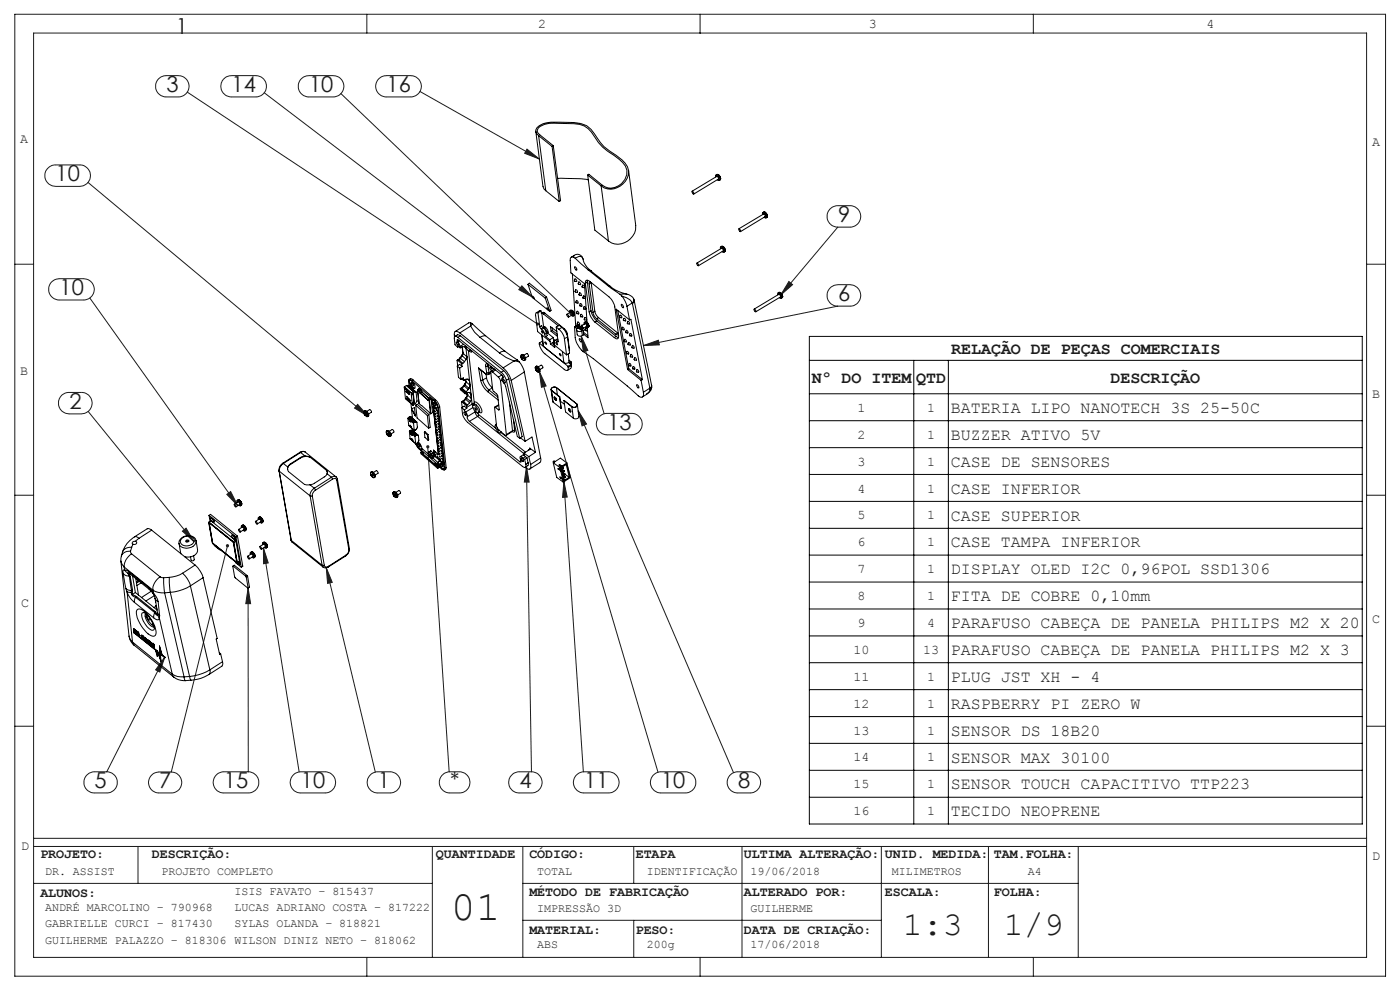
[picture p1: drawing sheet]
<svg xmlns="http://www.w3.org/2000/svg" width="297mm" height="210mm" viewBox="0 0 297 210" stroke-linecap="round" stroke-linejoin="round" font-family="sans-serif">
<defs><g id="words">
<text font-size="8.8" fill="#191924" x="95.6" y="195.1">01</text>
<g font-size="7.1" fill="#191924">
<text x="191.6" y="198.4">1:3</text>
<text x="212.9" y="198.4">1/9</text>
</g>
<g font-size="4.7" fill="#191924">
<text x="37.3" y="7.1">1</text>
<text x="35.3" y="19.5">3</text>
<text x="49.1" y="19.5">14</text>
<text x="65.6" y="19.5">10</text>
<text x="82" y="19.5">16</text>
<text x="11.8" y="38.5">10</text>
<text x="177.8" y="47.1">9</text>
<text x="12.6" y="62.6">10</text>
<text x="177.8" y="63.9">6</text>
<text x="14.7" y="86.7">2</text>
<text x="128.8" y="91.2">13</text>
<text x="20.1" y="167.2">5</text>
<text x="33.8" y="167.2">7</text>
<text x="47.5" y="167.2">15</text>
<text x="63.8" y="167.2">10</text>
<text x="80.2" y="167.2">1</text>
<text x="95.5" y="167.2">*</text>
<text x="110.2" y="167.2">4</text>
<text x="123.9" y="167.2">11</text>
<text x="140.3" y="167.2">10</text>
<text x="156.6" y="167.2">8</text>
</g>
<g font-size="3.5" fill="#191924">
<text x="201.8" y="75.1">RELAÇÃO DE PEÇAS COMERCIAIS</text>
<text x="172.2" y="81.2">Nº DO ITEM</text>
<text x="194.4" y="81.2">QTD</text>
<text x="235.6" y="81.2">DESCRIÇÃO</text>
<text x="201.7" y="87.6">BATERIA LIPO NANOTECH 3S 25-50C</text>
<text x="201.7" y="93.3">BUZZER ATIVO 5V</text>
<text x="201.7" y="99">CASE DE SENSORES</text>
<text x="201.7" y="104.7">CASE INFERIOR</text>
<text x="201.7" y="110.4">CASE SUPERIOR</text>
<text x="201.7" y="116.1">CASE TAMPA INFERIOR</text>
<text x="201.7" y="121.8">DISPLAY OLED I2C 0,96POL SSD1306</text>
<text x="201.7" y="127.5">FITA DE COBRE 0,10mm</text>
<text x="201.7" y="133.2">PARAFUSO CABEÇA DE PANELA PHILIPS M2 X 20</text>
<text x="201.7" y="138.9">PARAFUSO CABEÇA DE PANELA PHILIPS M2 X 3</text>
<text x="201.7" y="144.6">PLUG JST XH - 4</text>
<text x="201.7" y="150.4">RASPBERRY PI ZERO W</text>
<text x="201.7" y="156.1">SENSOR DS 18B20</text>
<text x="201.7" y="161.8">SENSOR MAX 30100</text>
<text x="201.7" y="167.5">SENSOR TOUCH CAPACITIVO TTP223</text>
<text x="201.7" y="173.2">TECIDO NEOPRENE</text>
</g>
<g font-size="2.8" fill="#191924">
<text x="114.2" y="5.9">2</text>
<text x="184.3" y="5.9">3</text>
<text x="255.9" y="5.9">4</text>
<text x="4.3" y="30.4">A</text>
<text x="291.1" y="30.9">A</text>
<text x="4.3" y="79.6">B</text>
<text x="181.9" y="87.4">1</text>
<text x="196.7" y="87.4">1</text>
<text x="291.1" y="84.3">B</text>
<text x="181.9" y="93.1">2</text>
<text x="196.7" y="93.1">1</text>
<text x="181.9" y="98.8">3</text>
<text x="196.7" y="98.8">1</text>
<text x="181.9" y="104.5">4</text>
<text x="196.7" y="104.5">1</text>
<text x="181.9" y="110.2">5</text>
<text x="196.7" y="110.2">1</text>
<text x="181.9" y="115.9">6</text>
<text x="196.7" y="115.9">1</text>
<text x="181.9" y="121.6">7</text>
<text x="196.7" y="121.6">1</text>
<text x="4.5" y="128.8">C</text>
<text x="181.9" y="127.3">8</text>
<text x="196.7" y="127.3">1</text>
<text x="181.9" y="133">9</text>
<text x="196.7" y="133">4</text>
<text x="291.1" y="132.1">C</text>
<text x="181.1" y="138.7">10</text>
<text x="195.8" y="138.7">13</text>
<text x="181.1" y="144.4">11</text>
<text x="196.7" y="144.4">1</text>
<text x="181.1" y="150.1">12</text>
<text x="181.1" y="155.8">13</text>
<text x="196.7" y="150.1">1</text>
<text x="196.7" y="155.8">1</text>
<text x="181.1" y="161.5">14</text>
<text x="196.7" y="161.5">1</text>
<text x="181.1" y="167.2">15</text>
<text x="196.7" y="167.2">1</text>
<text x="181.1" y="172.9">16</text>
<text x="196.7" y="172.9">1</text>
<text x="4.5" y="180.2">D</text>
<text x="8.6" y="181.9">PROJETO:</text>
<text x="32.2" y="181.9">DESCRIÇÃO:</text>
<text x="92.5" y="181.9">QUANTIDADE</text>
<text x="112.3" y="181.9">CÓDIGO:</text>
<text x="134.9" y="181.9">ETAPA</text>
<text x="157.8" y="181.9">ULTIMA ALTERAÇÃO:</text>
<text x="187.7" y="181.9">UNID. MEDIDA:</text>
<text x="210.8" y="181.9">TAM.FOLHA:</text>
<text x="291.1" y="182.4">D</text>
<text x="8.6" y="190.4">ALUNOS:</text>
<text x="112.3" y="190">MÉTODO DE FABRICAÇÃO</text>
<text x="157.8" y="190">ALTERADO POR:</text>
<text x="187.7" y="190">ESCALA:</text>
<text x="210.8" y="190">FOLHA:</text>
<text x="112.3" y="198">MATERIAL:</text>
<text x="134.9" y="198">PESO:</text>
<text x="157.8" y="198">DATA DE CRIAÇÃO:</text>
</g>
<g font-size="2.5" fill="#191924">
<text x="9.6" y="185.7">DR. ASSIST</text>
<text x="34.2" y="185.7">PROJETO COMPLETO</text>
<text x="114" y="185.7">TOTAL</text>
<text x="137.2" y="185.7">IDENTIFICAÇÃO</text>
<text x="159.2" y="185.7">19/06/2018</text>
<text x="189.2" y="185.7">MILIMETROS</text>
<text x="218" y="185.7">A4</text>
<text x="49.8" y="189.8">ISIS FAVATO – 815437</text>
<text x="9.6" y="193.3">ANDRÉ MARCOLINO – 790968</text>
<text x="9.6" y="196.7">GABRIELLE CURCI – 817430</text>
<text x="49.8" y="193.3">LUCAS ADRIANO COSTA – 817222</text>
<text x="49.8" y="196.7">SYLAS OLANDA – 818821</text>
<text x="114" y="193.5">IMPRESSÃO 3D</text>
<text x="159.2" y="193.5">GUILHERME</text>
<text x="9.6" y="200.2">GUILHERME PALAZZO – 818306 WILSON DINIZ NETO – 818062</text>
<text x="114" y="201">ABS</text>
<text x="137.2" y="201">200g</text>
<text x="159.2" y="201">17/06/2018</text>
</g>
</g></defs>
<g fill="none" stroke="#191924" stroke-width=".21">
<path d="M3.1 3h290.8v204.1h-290.8zM7.1 7h282.8v196.1h-282.8zM33.7 16.7l1.1-.6 3.1-.1a2.26 2.26 0 0 1 2.2 2.3 2.26 2.26 0 0 1-2.2 2.3h-2.7a2.25 2.25 0 0 1-2.1-1.5 2.25 2.25 0 0 1 .6-2.4zM39.7 19.5l74.4 49.2M47.4 16.8a2.23 2.23 0 0 1 1.7-.8h5.2a2.26 2.26 0 0 1 2.2 2.3 2.26 2.26 0 0 1-2.2 2.3h-5.2a2.27 2.27 0 0 1-2-1.4 2.27 2.27 0 0 1 .3-2.4zM56.1 19.7l56.9 43.3M63.8 16.8a2.23 2.23 0 0 1 1.7-.8h5.2a2.26 2.26 0 0 1 2.3 2.3 2.26 2.26 0 0 1-2.3 2.3h-5.2a2.25 2.25 0 0 1-2-1.4 2.25 2.25 0 0 1 .3-2.4zM72.3 19.9l48.8 46.7M77.8 3v4M80.3 16.8a2.23 2.23 0 0 1 1.7-.8h5.1a2.26 2.26 0 0 1 2.3 2.3 2.26 2.26 0 0 1-2.3 2.3h-5.1a2.25 2.25 0 0 1-2.1-1.4 2.25 2.25 0 0 1 .4-2.4zM89.1 19.4l25.3 14.3M148.5 3v4"/>
<path d="M219.2 3v4M10.1 35.8l.1-.2a1.95 1.95 0 0 1 1.6-.6h5.1a2.28 2.28 0 0 1 2.3 2.3 2.28 2.28 0 0 1-2.3 2.2h-5.1a2.28 2.28 0 0 1-2.1-1.3 2.28 2.28 0 0 1 .4-2.4zM18.7 38.7l59.4 49.6M111.8 31.6l2.6 2.1-3.1-1.2zM3.1 56h4M11 59.8l.5-.4 1.1-.3h5.1a2.26 2.26 0 0 1 2.3 2.3 2.26 2.26 0 0 1-2.3 2.2h-5.1a2.25 2.25 0 0 1-2.1-1.4 2.25 2.25 0 0 1 .5-2.4zM167.4 59.7l.7 .7-2.5 2.2zM176 44.4l.5-.4 .8-.3 3-.1a2.28 2.28 0 0 1 2.3 2.3 2.28 2.28 0 0 1-2.3 2.3h-2.6a2.28 2.28 0 0 1-2-1.4 2.28 2.28 0 0 1 .3-2.4zM177.7 48.2l-12.1 14.4M289.9 56h4M19 63.2l31.4 44.1M110.7 60.6l2.3 2.4-2.9-1.6z"/>
<path d="M114.4 78.9l1.5 3-1 .3zM114.4 78.9l25.2 84.9M123.3 71.3l1.4 3-.9 .3zM123.3 71.3l4.9 16.5M136.5 73.3l3.2-1.1 .2 1zM176.3 60.9l.6-.3 .8-.2h2.6a2.28 2.28 0 0 1 2.3 2.3 2.28 2.28 0 0 1-2.3 2.2h-2.6a2.27 2.27 0 0 1-2.1-1.5 2.27 2.27 0 0 1 .7-2.5zM177.7 64.9l-41.2 8.4M13.1 83.8a2.24 2.24 0 0 1 1.6-.6h2.6a2.28 2.28 0 0 1 2.2 2.3 2.28 2.28 0 0 1-2.2 2.3h-2.6a2.3 2.3 0 0 1-2.1-1.4 2.3 2.3 0 0 1 .5-2.6zM18.7 87.3l22.5 27.6M75.9 85.8l2.2 2.5-2.9-1.7zM90.7 94.8l4.6 68.9M111.7 98.9l.6 3.4h-1.1z"/>
<path d="M111.7 98.9l1 64.8M122.7 87.1l1.7 2.8-.9 .4zM122.7 87.1l32.9 76.8M127.2 88.3a2.08 2.08 0 0 1 1.6-.6h5.2a2.28 2.28 0 0 1 2.2 2.3 2.28 2.28 0 0 1-2.2 2.2h-5.2a2.28 2.28 0 0 1-2.1-1.4 2.28 2.28 0 0 1 .5-2.5zM3.1 105h4M38.7 112.7l.8-.7 1.7 2.9zM48.1 104.9l.8-.6 1.5 3zM48.3 115.8l-12 48M55.9 116.2l1 3.2-1 .2zM55.9 116.2l7.6 47.6M119.6 102.2l.7 3.2-1 .1zM119.6 102.2l4.2 61.5"/>
<path d="M289.9 105h4M35 139.4l-1.1 3.1-.9-.4zM35 139.4l-12.4 24.3M52.6 124.7l.6 3.3h-1.1zM52.6 124.7l.1 39M69.2 120.4l1.3 3.1-1 .2zM69.2 120.4l10.4 43.4M3.1 154h4M289.9 154h4M7.1 179.6h282.8M7.1 177.8h282.8M18.3 164.5l.7-.5 .6-.2 3-.1a2.24 2.24 0 0 1 2.3 2.3 2.24 2.24 0 0 1-2.3 2.2h-2.6a2.23 2.23 0 0 1-2-1.3 2.23 2.23 0 0 1 .3-2.4z"/>
<path d="M29.3 179.6v7.8M32.1 164.5a2.23 2.23 0 0 1 1.6-.7h2.6a2.22 2.22 0 0 1 2.3 2.2 2.22 2.22 0 0 1-2.3 2.2h-2.6a2.2 2.2 0 0 1-2-1.3 2.2 2.2 0 0 1 .4-2.4zM45.8 164.5l.4-.4 1.1-.4h5.4a2.24 2.24 0 0 1 2.2 2.3 2.24 2.24 0 0 1-2.2 2.2h-5.2a2.23 2.23 0 0 1-2.1-1.3 2.23 2.23 0 0 1 .4-2.4zM62.1 164.5l.5-.4 1-.4h5.3a2.24 2.24 0 0 1 2.3 2.3 2.24 2.24 0 0 1-2.3 2.2h-5.1a2.23 2.23 0 0 1-2-1.3 2.23 2.23 0 0 1 .3-2.4zM78.5 164.5l.4-.4 .8-.3 3-.1a2.24 2.24 0 0 1 2.3 2.3 2.24 2.24 0 0 1-2.3 2.2h-2.5a2.23 2.23 0 0 1-2.1-1.3 2.23 2.23 0 0 1 .4-2.4zM91.7 179.6v23.5M93.7 164.5l.7-.5 .6-.2 2.4-.1a2.24 2.24 0 0 1 2.3 2.3 2.24 2.24 0 0 1-2.3 2.2h-1.9a2.26 2.26 0 0 1-2.1-1.3 2.26 2.26 0 0 1 .3-2.4zM108.5 164.5a2.07 2.07 0 0 1 1.7-.8h2.5a2.24 2.24 0 0 1 2.3 2.3 2.24 2.24 0 0 1-2.3 2.2h-2.5a2.23 2.23 0 0 1-2.1-1.3 2.23 2.23 0 0 1 .4-2.4zM110.9 179.6v23.5M122.2 164.5l.7-.5 .8-.3h5.4a2.24 2.24 0 0 1 2.2 2.3 2.24 2.24 0 0 1-2.2 2.2h-5.2a2.23 2.23 0 0 1-2-1.3 2.23 2.23 0 0 1 .3-2.4zM134.4 179.6v7.8M138.5 164.5l.7-.5 .8-.3h5.4a2.24 2.24 0 0 1 2.2 2.3 2.24 2.24 0 0 1-2.2 2.2h-5.2a2.23 2.23 0 0 1-2-1.3 2.23 2.23 0 0 1 .3-2.4z"/>
<path d="M154.8 164.5a2.23 2.23 0 0 1 1.7-.8h2.6a2.24 2.24 0 0 1 2.3 2.3 2.24 2.24 0 0 1-2.3 2.2h-2.6a2.26 2.26 0 0 1-2-1.3 2.26 2.26 0 0 1 .3-2.4zM157.4 179.6v23.5M187 179.6v23.5M209.7 179.6v23.5M228.7 179.6v23.5M7.1 187.4h84.6M110.9 187.4h117.8M110.9 195.2h76.1M134.4 195.2v7.9M77.8 203.1v4M148.5 203.1v4M219.2 203.1v4"/>
</g>
<g fill="none" stroke="#000" stroke-width=".21">
<path d="M171.7 71.4h117.3v103.4h-117.3zM171.7 76.4h117.3M193.9 76.4v98.4M201.2 76.4v98.4M171.7 89.2h117.3M171.7 95h117.3M171.7 83.5h117.3M171.7 100.6h117.3M171.7 106.4h117.3M171.7 112.1h117.3M171.7 117.7h117.3M171.7 123.5h117.3"/>
<path d="M171.7 129.2h117.3M171.7 134.9h117.3M171.7 140.6h117.3M171.7 146.3h117.3M171.7 152h117.3M171.7 157.7h117.3M171.7 163.4h117.3M171.7 169.1h117.3"/>
</g>
<path d="M111.8 31.6l2.6 2.1-3.1-1.2zM110.7 60.6l2.3 2.4-2.9-1.6zM123.3 71.3l1.4 3-.9 .3zM167.4 59.7l.7 .7-2.5 2.2zM113.8 68.5l-.1 .2a.33 .33 0 0 0 .2 .4 .33 .33 0 0 0 .4-.2l-.2-.2 .2 .2a.33 .33 0 0 0 0-.4 .33 .33 0 0 0-.5 0zM136.5 73.3l3.2-1.1 .2 1zM122.7 87.1l1.7 2.8-.9 .4zM119.6 102.2l.7 3.2-1 .1zM111.7 98.9l.6 3.4h-1.1zM90.5 94.5a.34 .34 0 0 0 .1 .6 .34 .34 0 0 0 .5-.2 .34 .34 0 0 0-.4-.5v.4v-.4zM69.2 120.4l1.3 3.1-1 .2zM52.6 124.7l.6 3.3h-1.1zM48.1 115.5a.34 .34 0 0 0-.1 .5 .34 .34 0 0 0 .6-.1 .34 .34 0 0 0-.3-.5v.4v-.4zM35 139.4l-1.1 3.1-.9-.4zM38.7 112.7l.8-.7 1.7 2.9zM120.9 66.3l-.1 .1a.34 .34 0 0 0 .2 .4 .34 .34 0 0 0 .4 0l-.3-.2 .3 .1a.33 .33 0 0 0-.1-.5 .33 .33 0 0 0-.4 .1zM75.9 85.8l2.2 2.5-2.9-1.7zM114.4 78.9l1.5 3-1 .3zM48.1 104.9l.8-.6 1.5 3zM55.9 116.2l1 3.2-1 .2z" fill="#191924"/>
<g fill="none" stroke="#000" stroke-width=".21">
<path d="M113.7 27.9l1.5 11.7 .6 .9M114.3 28.8a1.16 1.16 0 0 1-.7-1.1 1.16 1.16 0 0 1 .8-1 6.6 6.6 0 0 1 4.1-.8 13.5 13.5 0 0 1 6 .8 14.3 14.3 0 0 1 2.9 3.6l.7 .8 1.3 1a9.2 9.2 0 0 1 3.7 3.2 3.7 3.7 0 0 1-3.5 4.8l-1.4-.2-.7-.5M114.3 28.8l2.8 2.3M114.3 28.8l1.5 11.7M117.1 31.1l1.5 11.6M117.4 30.9l-2.9-2.3a.97 .97 0 0 1-.5-.9 .97 .97 0 0 1 .6-.9 6.1 6.1 0 0 1 3.9-.6 14.3 14.3 0 0 1 5.5 .5 8.7 8.7 0 0 1 3 3.6 19.9 19.9 0 0 0 4.3 3.5 3.2 3.2 0 0 1 1.3 4.3 3.3 3.3 0 0 1-4.8 1.2l-2.9-2.3-.2 .1M117.4 30.9l-.3 .2M117.4 30.9l1.5 11.7-.3 .1M118.3 37.8h1.7a18.2 18.2 0 0 1 4.8 .4M124.7 37.1l2.8 2.3M124.7 37.1l1.5 11.7 2.9 2.3M127.5 39.4l1.6 11.7"/>
<path d="M133.3 36.2l1.6 11.6a3.7 3.7 0 0 1-5.8 3.3M151.9 37.1l.2-.1a.98 .98 0 0 1 .7 1.2l-.2 .1M151.9 37.5v-.4a.93 .93 0 0 1 .7 1.2l-.4-.2M152.2 37h.2M152.4 37l.3 .4 .2 .5M152.4 37l.5 .9M152.9 37.9l-.1 .2M115.8 40.5l2.8 2.2M121.4 58.1l.7 11.1M121.7 54.6a.53 .53 0 0 0-.6 .1 .53 .53 0 0 0-.1 .6l.1 2.6 2.9 2.3 .5 8.2M121.7 54.6l.3 .2M121.8 54.2a1.17 1.17 0 0 1 1.8 .6"/>
<path d="M121.8 54.2l-.1 .4M121.8 54.2l-.6 .4M121.8 59.5l.3-.3a.36 .36 0 0 1 .2 .5h-.4M121.8 59.5l.2 .2zM121.9 56.6a.53 .53 0 0 1 .4 .7l-.4-.4zM122 54.8l2.8 2.4M122 54.8l.8-.4h.5l.4 .6M123.7 55a3.9 3.9 0 0 0 1.7 2.5M124.6 59.4v.5M124.6 59.9l.8 6.1M124.6 59.9l-.4 .2M124.8 57.2l4.1 3.3"/>
<path d="M124.8 57.2l.6 .3M125.2 59.8l-.2 .1v.3M125.4 57.5l4 3.2M146.8 40.6h.1a.39 .39 0 0 1 .2 .6zM146.8 40.6l5.2-3.2 .4 .2v.4l-5.2 3.2M147.8 55.8l5.3-3.1 .3 .3v.2l-5.2 3.2M147.8 55.8l.3 .2v.4l-.2-.2zM152.9 52.8v-.4a1 1 0 0 1 .7 1.1l-.4-.2M152.9 52.4l.2-.2a.98 .98 0 0 1 .7 1.2l-.2 .1M153.2 52.2l.2 .1M153.4 52.3l.3 .3 .2 .6M153.4 52.3l.5 .9"/>
<path d="M153.9 53.2l-.1 .1M156.7 48.5h.1a.39 .39 0 0 1 .2 .6zM156.7 48.5l5.3-3.1 .3 .2v.4l-5.2 3.1M161.8 45.5l-.1-.3a.75 .75 0 0 1 .8 1l-.4-.1M161.8 45.1l.2-.1a.94 .94 0 0 1 .7 1.1l-.2 .1M162.1 45h.2M162.3 45l.4 .4 .1 .5M162.3 45l.5 .9M162.8 45.9v.1M96.8 72.5l.2 .1a.37 .37 0 0 1 .3 .2 .37 .37 0 0 1-.1 .4l-.4-.3zM97 77.6l.5-.3 .5 .4M97 77.6l.5 .5"/>
<path d="M97 77.6l.3 2.4 .5 .5M97.1 71.6l-.4-.3-.3 .2 .1 1.6 .5 .5M97.1 72.5l-.1-.4 9.4 7.4M97.1 72.5l.4 .6a.25 .25 0 0 1 .1 .3 .25 .25 0 0 1-.3 .1l-.3 .1M97.1 71.6l9.2 7.4M97.2 76.5l-.2-.1 .1 1.2M97.2 76.5l.8 .7M97.2 76.3h.2M97.2 76.3l-.2 .1M97.2 73.5l-.2 .1M97.4 73.6l.2 .2M97.4 76.3l.8 .8"/>
<path d="M97.4 76.3l-.2 .2M97.4 72.3l-.3 .2M97.5 78.1l.3 2.4M97.5 70.6l-.5-.3a.47 .47 0 0 0-.6 .1 .47 .47 0 0 0 0 .6v.4M97.5 70.6l9.3 7.4M97.6 73.5v.3M97.6 75.9l-.4 .4M97.6 75.9l.1 .1M97.6 71.2l-.6-.2-.5 .4M97.6 71.2l9.3 7.4M97.6 71.2l-.5 .4M97.7 76l-.3 .3"/>
<path d="M97.7 76l.8 .7M98 75.3l.1 .2M98 75.3l-.4 .6M98 77.2v.5M98 77.7l-.5 .4M98.1 75.5l.8 .7M98.1 75.5l-.4 .5M98.2 74.8l-.2 .5M98.2 74.8v.2M98.2 74.8l-.2-1.2 .2 1.4M98.2 77.1l-.2 .1M98.2 75l-.1 .5"/>
<path d="M98.2 75l.9 .7M98.3 73.1l-.8 .4M98.5 76.7l-.3 .4M98.6 73.6l-.5-.1-.5 .3M98.6 73.6l.2 .2M98.8 73.4v.4M98.8 73.4l.5 .9a.18 .18 0 0 0 .2 .2 .18 .18 0 0 0 .2-.2M98.8 73.8l.3 1.9M98.9 76.2l-.4 .5M99.1 75.7l-.2 .5M99.1 75.7l1.1 10M99.4 74.4l1.2 11"/>
<path d="M99.5 74.4l.5 .3 .1-.2M99.7 74.1v.2M99.7 74.2v.1M99.8 69.2l.9 1.3 1.1 1.1M99.8 69.2l-2.3 1.4M99.9 68.5l-.1 .7M99.9 68.5h-.5l-2.8 1.8M99.9 68.5l.4 .2M99.9 74.3l-.3 .1M100.2 74.5l-.2 .1M100.3 68.7l-.5 .5M100.3 68.7l2.7 2.5"/>
<path d="M101.5 78.1l1.5 1.2M101.5 78.1l1.4 1.1M101.5 78.1l.5 2.5M101.8 71.6l4.1 3.3M102.1 78.6l.3 2M102.9 79.2l.1 .1M103 79.3l.6 .1M103 71.2l-1.2 .4M103 71.2l4.1 3.3M103 77.6l.1-.4h.4l.4 1 .4 .5M103 77.6h.5M103 77.6l.3 1.5"/>
<path d="M103.1 79.4l.1 .7M103.3 79.1v.2l-.4-.1M103.3 79.1h.5M103.5 77.3l.1 .1M103.5 77.6l.3 1.5M103.6 77.3l-.1 .3M103.6 77.6h-.1M103.8 79.1l-.2 .3M104.1 77.8l.3 .2v.3zM104.1 79.1l-.5 .3M104.1 78.8l-.3 .3M104.3 78.7h.1"/>
<path d="M104.5 78.9l-.3-.1-.1 .2 .4 3.8 1.1 1.1 .3 3.1-.2-.1M104.5 78.9l1.2 1.1M104.8 78.2v.2M104.9 78.3l-.7 .5M105.1 78.5l-.6 .4M105.9 74.9l1.5 .9 1.6 .8M106.3 79l.6 .5 .5 1.2M106.4 79.5l.3 .4v.3M106.4 79.5l-.7 .5M106.8 78a6.2 6.2 0 0 1 1.6 2.7M106.9 78.6l.6 .8 .4 1M106.9 78.6l-.6 .4"/>
<path d="M107.1 74.5l-.7 .1-.5 .3M107.1 74.5l2.6 1.9M109 76.6l1.1 .2M109 76.6l-2.2 1.4M109.7 76.4l-.7 .2M109.7 76.4l.4 .4M110.1 76.8l.7 1 .4 1.1M110.5 75.4a.94 .94 0 0 1 .7 1h-.3l-.3-.5zM110.6 75.3l.2-.1a.95 .95 0 0 1 .7 1.1l-.2 .1a.9 .9 0 0 0-.7-1.1zM110.6 75.9l.1 .2M110.6 75.9v-.1v.1M110.6 75.9v-.2l.1 .3"/>
<path d="M110.6 75.9h.1h-.1M110.7 76.1v.1M110.7 76l.2 .1h-.1M110.7 76v.1M110.8 76.1l-.1 .1M110.8 75.3v.1M110.8 76.1h.1M111.2 75.3l.5-.3 .4 .3v.2l-.6 .4M111.2 78.9l-2.8 1.8M111.2 78.9l3.5 18.2M112 60.3l.3-.2 3.7 2.9M112 60.3l3.7 2.9"/>
<path d="M112 60.3l.9 2.8 3.7 3M112.9 62.9l.3 .1 .1 .4zM113.6 77.9a.76 .76 0 0 1 .6 1h-.2a1 1 0 0 1-.4-1zM113.6 77.8a.76 .76 0 0 1 .6 1.1M113.6 78.3l.1 .1M113.6 77.8a.69 .69 0 0 1 .8 .1 .69 .69 0 0 1 .2 .7l-.3 .3M113.6 78.3h.1M113.7 78.4v.1M113.7 78.5l.1 .1M113.7 78.4h.2M113.8 78.3l-.1 .1M113.9 78.4l.1 .3-.2-.1"/>
<path d="M113.9 78.5l-.1 .1M113.9 78.4l-.2 .1M113.9 78.4h-.2M114.1 66.3a.4 .4 0 0 0-.5 .1 .4 .4 0 0 0 0 .5l.5 3.4 2.6 2.1M114.1 66.3l.4 3M114.2 77.8l.6-.3 .3 .2 .1 .3-.7 .4M114.4 72.8a3.5 3.5 0 0 0 1.2 2.3l4.1 3.2a.47 .47 0 0 0 .6 .3 .47 .47 0 0 0 .2-.6M114.4 72.8l6.1 4.9M114.5 69.3l.3 .5M114.5 69.3l.4-.2 .3 .4M114.8 66l-.4-.1-.6 .4M114.8 66l-.7 .3"/>
<path d="M114.8 66l.1 .4M114.8 69.8a1.48 1.48 0 0 1 .7 1.1M114.9 70.2l.2 .2 .1 .3zM114.9 71l.4 2.5M114.9 66.4l.4 .2M114.9 66.4l.4 2.9M115 71.1l.3 2.4M115.1 72.5l-.7 .3M115.1 66.3l-.3 .2M115.2 66.3l.4 .1M115.2 69.5l.5 .5 .2 .7M115.2 69.5l-.4 .3"/>
<path d="M115.3 66.6l3.1 2.5M115.3 69.3a1.07 1.07 0 0 1 .9 1.4M115.3 73.5l4.3 3.4M115.3 69.3l.1 .3M115.5 70.9l.3 .5M115.6 69.3l.1 .6 .6 .6M115.6 66.4l-.3 .2M115.6 66.4l4.1 3.3M115.6 72.6l.1-.1a.33 .33 0 0 1 .2 .6zM115.7 63.2l.9 2.9M115.8 71.4l.8 .7M115.9 70.4l.3 .3"/>
<path d="M115.9 70.7l.3 .4-.4 .3M115.9 70.7l-.4 .2M116 63l-.3 .2M116 63l.9 2.8-.3 .3M116 65.3l.3 .2 .1 .3zM116.2 70.7l1.2 .9M116.6 72.1l.1 .3M116.7 72.4h.1M116.7 72.4l.1 .5M116.8 72.9l.9 .8v-.5M116.9 70.3l-.1-1 1.3 1M116.9 70.3l1.4 1.1"/>
<path d="M117.1 69.5l.1 .6M117.2 70.1l-.3 .2M117.2 70.1l1 .8M117.4 71.6l.1 .9M117.4 71.6l-.8 .5M117.5 72.5h.1M117.5 72.5a.43 .43 0 0 0-.2 .5 .43 .43 0 0 0 .4 .3M117.5 72.5l-.7 .4M117.5 72.8l.1 .4 2.6 2.1M117.5 72.1v.7M118 72.6l.2 .2 .1 .4-.4-.4zM118 69.4l.4 3.2-.2-.1"/>
<path d="M118 69.4l.6 .4M118 69.4l.6-.4 .6 .5M118.2 72.5l-.5-.3-.2 .6M118.4 72h-.3l-.4 .2-.3-.2 .1 .5M118.4 72.3l-.2 .2M118.6 69.8a3.3 3.3 0 0 1 1.1 2.1M118.7 75a.3 .3 0 0 1 .3 .2 .3 .3 0 0 1 0 .3zM119.2 69.5a3.6 3.6 0 0 1 1.2 2M119.2 69.5l-.6 .3M119.3 74.6l.3 2.3M119.7 69.7l.5 .6 .2 .6M119.7 69.7l-.1 .1"/>
<path d="M119.7 71.9l.5 3.4M120.3 66.7l.8-.5 .3 .2v.3l-.8 .6M120.3 66.7a.39 .39 0 0 1 .2 .6zM120.4 70.9l.4 3.5M120.4 70.9l-.1 .1M120.4 71.5l-.7 .4M120.4 71.5l.4 3.4-.6 .4M120.5 77.7v.3M120.5 75.1l.1 1.7-.5 .3-.5-.2M120.7 76.4l.4 .4M120.9 66.3l-.1-.3a.79 .79 0 0 1 .8 1.1l-.4-.2M120.9 65.9a.58 .58 0 0 1 .6 0 .58 .58 0 0 1 .3 .6v.2"/>
<path d="M121.1 76.8l-.3 .2 .3 .3M121.1 77.3l-.6 .4M121.1 77.3l.1 .3M121.1 76.8l.1 .2M121.2 77.6l-.1 .5-.7 .5M121.2 77l-.1 .3M121.2 77.6l-.7 .4M121.2 77l-.3 .1M121.4 65.8l.4 .6 .1 .3zM121.8 66.7l-.2 .4M121.8 66.7h.1M121.9 69.3l.1 2.3a5 5 0 0 0 1.6 2.9 161.7 161.7 0 0 1 12 9.6 .64 .64 0 0 0 .8-.1 .64 .64 0 0 0 .1-.8"/>
<path d="M121.9 69.3l.5 .4M122 61.8l.1-.3a.36 .36 0 0 1 .3 .1 .36 .36 0 0 1 0 .4h-.3M122 61.8l.1 .1zM122.1 64.1l.2-.3a.35 .35 0 0 1 .3 .5l-.4-.1M122.1 64.1l.2 .1zM122.1 69.2l.5 .3M122.1 69.2l-.2 .1M122.2 69.1l.1 .2M122.2 69.1l.1 .1M122.3 69.9l.3 1.3 .4 .1 .5-.1M122.3 66.4l.2-.4a.39 .39 0 0 1 .2 .6l-.3-.1M122.3 66.4l.1 .1z"/>
<path d="M122.3 69.2v.1M122.4 68.9l.4 .1M122.4 68.7l.3-.4 .3 .5h-.4M122.4 68.7l.2 .1zM122.4 68.9l.2 .1M122.4 69.3l.2 .1M122.4 69.3l.2 .2M122.4 68.9l-.2 .2M122.6 69.5l-.3 .3a.66 .66 0 0 0 1.1 .4M122.6 69l.3 .1M122.6 69.1h.2M122.6 69.5l.1-.1 .2 .3"/>
<path d="M122.6 69v.1M122.6 69.4v.1M122.6 69.1l-.3 .2M122.6 69l-.3 .2M122.7 60.2l.2-.4 .3 .5h-.4M122.7 60.2l.1 .1zM122.7 69.2h.1M122.8 62.5l.2-.4 .2 .1 .1 .5-.4-.1M122.8 62.5l.1 .1zM122.8 69.3v.2M122.8 69.3h.2M122.8 69.2l.3 .1"/>
<path d="M122.8 69.6l.1 .1M122.8 69.2v.1M122.8 69.3l-.2 .2M122.8 69.2l-.2 .2M122.9 69.4h.1M122.9 69.3v.1M122.9 71.8a.49 .49 0 0 1 .4 .8l-.4-.5zM123 69.3l.4 .2M123 64.8l.2-.4a.39 .39 0 0 1 .2 .6l-.4-.1M123 64.8l.1 .1zM123 69.3l.1 .2M123 69.3l-.3 .2 .1 .1"/>
<path d="M123 69.6l.1 .3M123 69.3l-.1 .1M123.1 69.2l-.3-.1-.4 .2M123.1 69.6v.3M123.1 69.5l.3 .1M123.1 69.5l.2 .1M123.1 67.1l.2-.4a.36 .36 0 0 1 .2 .5h-.3M123.1 67l.1 .2zM123.1 69.5l-.3 .1M123.1 69.5h.1M123.1 69.5l-.2 .2M123.2 69.5l-.1 .4"/>
<path d="M123.2 69.6v.1M123.3 69.2v.1M123.3 69.2l.1-.1a.36 .36 0 0 1 .2 .6zM123.3 69.3h.1M123.3 69.6l-.1-.1 .2 .6M123.3 69.6l.1 .5M123.4 69.5h.1M123.4 69.6h-.1M123.4 70.2l.1 1M123.4 69.6v.5M123.4 69.8l.3 .2M123.5 60.8l.1-.3 .3 .1 .1 .4h-.4"/>
<path d="M123.5 60.8l.1 .2zM123.6 69h-.2l-.1 .1 .9-.4 .3 .4-.8 .6M123.6 63.1l.2-.3a.35 .35 0 0 1 .3 .5h-.4M123.6 63.1l.1 .2zM123.7 70l-.3 .2M123.7 70l.1 1-.3 .2M123.8 70.4l.9 .9M123.8 65.4l.1-.3a.35 .35 0 0 1 .3 .5h-.3M123.8 65.4l.1 .2zM123.9 67.7l.2-.4 .3 .4v.2h-.4M123.9 67.7l.1 .2zM123.9 68.8v-.3a.79 .79 0 0 1 .7 1l-.3-.2"/>
<path d="M124 68.4a.7 .7 0 0 1 .7 .1 .7 .7 0 0 1 .2 .8l-.3 .2M124.1 70l.1-.3a.35 .35 0 0 1 .3 .5l-.3-.1M124.1 70l.1 .1zM124.2 60.1a.51 .51 0 0 1 .2-.7 .51 .51 0 0 1 .7 .3l4.1 3.3a3.7 3.7 0 0 1 1.2 2.1l.8 6.1a.51 .51 0 0 1-.2 .7 .51 .51 0 0 1-.7-.3M124.2 60.1l.8 6.1M124.4 68.3l.4 .3 .2 .6zM124.6 69.5l.1 2.1-.9-.7M125 66.2a3.7 3.7 0 0 0 1.2 2.1M125 60.2l.4-.2 .8 6M125 60.2l.8 6.1M125.4 66a4.4 4.4 0 0 0 1.2 2.1M125.4 66l-.4 .2"/>
<path d="M125.8 66.3l.2 .7 .6 .6M126.2 66l.2 .7 .6 .7M126.2 66l-.4 .3M126.2 68.3l4.1 3.3M126.6 67.6l4 3.3M126.6 68.1l4.1 3.3M126.6 68.1l-.4 .2M127 67.4l4.1 3.3M127 67.4l-.4 .2M128.9 60.5l2.7 1.9M128.9 60.5l.6 .2M129.5 60.7l1.7 1.1 1.8 .6"/>
<path d="M130.6 70.9l.3 .1 .3-.1M130.7 71.4l.5 .2M130.7 71.4l-.4 .2M131.1 70.7h.1M131.1 65.9l2.3 12.3M131.1 70.7l-.5 .2M131.4 67.2l.2-.3a.35 .35 0 0 1 .3 .5h-.4M131.6 62.4h.1a2.42 2.42 0 0 1 2.7 1v.1M131.6 62.4l.3 .4M131.8 64.5h.1a.51 .51 0 0 1 .3 .8l-.4-.5zM131.9 69.8l.1-.4 .4 .2v.4l-.4-.1M131.9 69.8l.1 .1z"/>
<path d="M131.9 62.8l.7 1.1 .4 1.1M131.9 62.8a2.71 2.71 0 0 1 2.2 1.5M132.2 67.9l.2-.4a.35 .35 0 0 1 .3 .6l-.4-.1M132.2 67.9l.2 .1zM132.4 72.3l.2-.3a.36 .36 0 0 1 .2 .5h-.3M132.4 72.3l.1 .2zM132.7 70.4l.2-.3 .2 .1 .1 .4h-.4M132.9 74.9l.1-.3a.35 .35 0 0 1 .3 .5l-.3-.1M132.9 74.9l.1 .1zM133 65l.6 2.9M133.1 68.5l.2-.4a.39 .39 0 0 1 .2 .6h-.4M133.1 68.5l.1 .2z"/>
<path d="M133.1 78.4l2.9 2.3M133.2 73l.1-.4 .3 .1 .1 .5-.4-.1M133.2 73l.1 .1zM133.3 77.5l.2-.4h.2l.2 .5h-.4M133.4 77.4l.1 .2zM133.4 78.2l2.9 2.3M133.4 78.2l-.3 .2M133.5 71.1l.2-.3a.35 .35 0 0 1 .3 .5h-.4M133.5 71.1l.1 .2zM133.6 67.9l-2.9-2.3 2.4 12.8M133.6 67.9l.2-.2 2.5 12.8M133.7 75.6l.2-.4a.39 .39 0 0 1 .2 .6l-.3-.1"/>
<path d="M133.7 75.6l.1 .1zM134 73.7l.2-.4 .2 .1 .1 .5-.4-.1M134 73.7l.1 .1zM134.1 64.3l-1.1 .7M134.1 64.3l.1 .1M134.2 64.4l.3-.6 3.7 17.9M134.2 64.4l3.7 17.9M134.2 78.1l.1-.3a.35 .35 0 0 1 .3 .5h-.3M134.2 78.1l.1 .2zM134.4 63.5l.1 .3M134.4 63.5v.4l-.3 .4M134.5 76.2l.2-.4 .2 .3 .1 .3h-.4"/>
<path d="M134.5 76.2l.1 .2zM135 78.8l.2-.4a.39 .39 0 0 1 .2 .6l-.3-.1M135 78.8l.1 .1zM160 65.6l5.2-3.2 .3 .2 .1 .4-5.3 3.1M160 65.6h.1a.36 .36 0 0 1 .2 .5l-.3-.3zM165 62.5l.1-.4a1 1 0 0 1 .6 1.2l-.3-.2M165.1 62.2l.1-.2a.92 .92 0 0 1 .7 1.1l-.2 .2M165.3 62h.2M165.5 62l.4 .4 .2 .5M165.5 62l.6 .9M166.1 62.9l-.1 .2M59.2 99.8v.1"/>
<path d="M59.2 99.8l2.5 14.7M59.2 99.9l6.6 5.3M59.2 99.9l2.6 14.7M60 98.3l-.7 .7-.1 .8M60 98.3h.1M60.1 98.3a1.93 1.93 0 0 0-.9 1.6M60.1 98.3l.9 .8M61 99.1l.2 .9 3.4 2.8h1.2M61.6 98.5l-.4 .3-.2 .8M61.6 98.4l-.6 .7M61.6 98.4v.1M63.6 95.9l.2 .1"/>
<path d="M63.6 95.9l-3.6 2.4M63.7 97.2l-2.1 1.3M63.7 97.1l-2.1 1.3M63.7 97.1v.1M63.8 96l.9 .7M63.8 96l-3.7 2.3M64.7 96.7l1.2 .3M64.7 96.7l-1 .4M64.8 95.9l-.5-.2-.7 .2M64.8 95.9l-.4-.1-.6 .2M64.8 95.9l6.5 5.3M65.9 97a2.21 2.21 0 0 0-2.2 .2"/>
<path d="M65.9 97l3.4 2.8M69.3 99.8l.2 .4M69.3 99.8l.1 .7M77.2 87.4l.1 .6 .5 .4M77.2 87.4a.77 .77 0 0 1 .7 1h-.1M77.3 87.2l-.1 .3M77.3 87.2a.77 .77 0 0 1 .6 1.2h-.1M77.3 87.2l.2-.1a1.01 1.01 0 0 1 .7 1.1l-.2 .2M77.3 87.2a.97 .97 0 0 1 .7 1.2M77.3 87.8v-.1l.1 .1M77.3 87.8l.1 .1M77.3 87.8h.1"/>
<path d="M77.4 87.8v-.1l.1 .2M77.4 87.9v.2M77.4 87.8h.1M77.5 87.9l.1 .2h-.2M77.5 87.9h-.1M77.5 88l-.1 .1M77.8 87.3l.6-.4 .3 .2 .1 .3-.6 .4M78 88.4h.1M82 91.7a.91 .91 0 0 0 .5 .9M82 91.7v-.1a.78 .78 0 0 1 .7 1h-.2M82 91.5v.2M82 91.5a.75 .75 0 0 1 .7 1.1h-.2"/>
<path d="M82 91.5l.2-.2a.96 .96 0 0 1 .7 1.2l-.2 .1M82 91.5v-.1a1.01 1.01 0 0 1 .7 1.2M82.1 92.1l-.1-.2 .1 .2M82.1 92.1v.1M82.1 92v.1M82.1 92.1v-.2l.1 .2M82.1 92.2l.1 .1M82.2 92.1l.2 .2h-.2M82.2 92h.1M82.2 92l-.1 .1M82.2 92.1l-.1 .1M82.3 92.2l-.1 .1"/>
<path d="M82.6 91.5l.6-.4 .3 .3 .1 .2-.7 .5M82.7 92.6h.1M85.8 82.1l1.5 1.4M85.8 82.1l.2 2.4M85.8 82v.1M85.8 82l1.6 1.4M86 84.5v.1M86 84.6l1.6 1.3M86.1 82.7l.7 .6M86.1 82.7l.6 .6M86.1 83.1l.7 .6v-.4M86.1 83.1l.6 .4"/>
<path d="M86.1 82.6v.1M86.1 83.1h.1M86.2 81.8h.1M86.2 81.8l-.4 .2M86.2 81.8l1.6 1.4M86.3 84.2l.6 .6M86.3 81.8l1.5 1.3M86.3 81.8h.4M86.3 84.6l.6 .4M86.3 84.6l.7 .5-.1-.3M86.3 84.1v.1M86.4 84.6h-.1"/>
<path d="M86.5 88.8l1.2 1M86.5 88.8l.2 1.4M86.6 88.6l-.1 .2M86.6 88.6l1.2 1M86.7 81.8h.1M86.7 81.8l1.6 1.4M86.7 90.2l1.2 1.1M86.7 83.3v.2M86.7 83.2v.1M86.8 80.5l.4-.2 .4 .3M86.8 88.5l-.2 .1M86.8 88.5l1.2 1"/>
<path d="M86.8 83.5h.1M86.8 83.5h-.1M86.9 91.5l1.1 1.1M86.9 91.5l.1 1.6M86.9 89.4h.1M86.9 84.8v.2M86.9 80.7a1.49 1.49 0 0 1 1.1 1.7 1.49 1.49 0 0 1-1.1-1.7zM86.9 80.7a1.51 1.51 0 0 0 1.1 1.7M86.9 91.4v.1M86.9 91.4l1.2 1.1M86.9 84.7v.1M87 88.4l-.2 .1"/>
<path d="M87 85h.1M87 89.2l.2 .3-.2-.1M87 89.3l-.1-.2v.3M87 88.4l1.2 1.1M87 88.4l.2 .1M87 89.3l-.1 .1M87 89.3v.1M87 84.9l-.1 .1M87 93.1l1.2 1M87 90.4l.1 .1M87.1 90.3l-.1-.1v.2M87.1 90.3l.2 .3-.2-.1"/>
<path d="M87.1 90.3v.1M87.1 89.3l-.1 .1M87.1 90.4h-.1M87.1 90.4h.1M87.1 91.3l-.2 .1M87.1 91.3l1.2 1M87.2 88.5l1.2 1M87.2 85.6l.1 .9M87.2 88.5l1.1 1M87.2 90.4l-.1 .1M87.2 92.1l.1 .1M87.2 81.1a.66 .66 0 0 1 .5 .8 .66 .66 0 0 1-.5-.8z"/>
<path d="M87.3 91.3h-.2M87.3 86.5l.2 .2 .4-.2 .2 1.8-.6-1.2M87.3 92v.1M87.3 92l.2 .3-.2-.1M87.3 92l-.1-.1v.2M87.3 91.3l1.1 1M87.3 91.3h.2M87.3 92.1v.1M87.3 92.1h-.1M87.3 87l.2 1.8M87.3 87l.2 .1M87.3 86.6v.3"/>
<path d="M87.3 83.5v.3M87.3 80.7l-.4-.2-.2 .1 .1 1.3M87.3 80.7l4.8 4.2M87.3 83.8l-.1-.1 .3 1.8M87.3 86.9l.2 .2M87.3 86.9v.1M87.3 83.8l.4-.3 .2 1.9M87.4 83.4l-.1 .1M87.4 93.2l.2 .2-.3-.1M87.4 93.2l-.1-.2v.3M87.4 93.2l-.1 .1M87.4 93.2l.1 .1"/>
<path d="M87.5 81.2l.2 .4M87.5 91.3l1.2 1M87.5 85.5l.1 .1M87.5 93.2l-.1 .1M87.5 87.1l.6 1.1M87.5 87.1h.1M87.6 85.6v.3M87.6 85.9h.1M87.6 80.6l-.3 .1M87.6 80.6l4.8 4.2M87.6 83.6l.2 1.7M87.7 89.8l.2 1.5"/>
<path d="M87.8 83.2l-.4 .2M87.8 89.6l-.1 .2M87.8 83.1v.1M87.8 91.2v.3M87.8 83.1l.4 .1M87.8 85.3l-.3 .2M87.8 85.3l.1 .1M87.9 85.4l-.3 .2M88 89.5l-.2 .1M88 92.6l.2 1.5M88.1 92.5l-.1 .1M88.2 94.1l.4 .8 .8 .7"/>
<path d="M88.2 89.5h-.2M88.2 89.5h.1M88.2 94.1h.1M88.2 86l.3-.2 2.5 2.1M88.2 86l2.5 2.2M88.2 86l.3 2.6 2.4 2.2M88.2 83.2h.1M88.3 83.2l.2 1.9-.4 .5-.5 .3M88.3 92.3l-.2 .2M88.3 94.1l.5 .9 .6 .3M88.3 89.5l.2 1.2-.3 .5-.3 .1M88.4 92.3h-.1"/>
<path d="M88.4 92.3h.3M88.6 82.7l.3-.3 .5 .4M88.6 82.7l.3 2.9M88.6 82.7l.4 .4M88.7 92.3l.2 1.2-.6 .6M88.7 94.1a.66 .66 0 0 1 .4 .7 .66 .66 0 0 1-.4-.7zM88.7 93.7l.7 1v.6l-.6-.3-.5-.9M88.9 94.2l.2 .4M88.9 85.6l2.4 2.2M88.9 85.6h.1M88.9 82.5l.1 .5M88.9 82.5l.5 .4"/>
<path d="M88.9 82.5l-.3 .2 .4 .3M89 83.1v.1M89 83.2l.1 .2M89 83.2h.1M89 83.2l.2 .2M89 83v.1M89 83v.2M89.1 83.4l1.6 1.4M89.2 83.4h-.1M89.2 83.4l1.6 1.4M89.3 95.9l3.5 3.2M89.3 95.9v.4l3.6 3.1"/>
<path d="M89.3 95.9l.2-.1v.3l.3 .2M89.3 95.4l.3-.2 1.3 1.2M89.3 95.4l3.3 2.9M89.3 95.4l.1 .3 .4 .4v.3l2.5 2.2M89.4 82.9v.1M89.4 83l.1 .2M89.4 82.8v.2M89.4 82.8v.1M89.5 83.2l1.6 1.4M89.5 83.2h.1M90 91.7l.2-.1 .6 .6M90 91.7l.1 1.1 .7 .6"/>
<path d="M90 91.7l.7 .5M90.7 88.2l.2 2.6M90.7 92.2l.1 1.2M90.7 84.8h.1M90.8 84.8h.1M90.8 92.2l.1 1.1-.1 .1M90.8 92.2h-.1M90.8 84.7h.1M90.8 84.7v.2l-.1-.1M90.8 84.7l.2 .2M90.8 84.7l.3 .1M90.9 96h.1"/>
<path d="M90.9 96v.4M90.9 95.9v.1M90.9 96.4h.1M90.9 95.9h.1M90.9 96.4l.2 .3M91 87.9l.3 2.7-.4 .2M91 87.9l-.3 .3M91 84.9h.1M91 84.9l.3 2.9M91.1 95.9v.1M91.1 95.9h.1M91.1 96h-.2"/>
<path d="M91.1 96l.4 .4M91.1 95.9h-.2M91.1 84.9l.3 2.9M91.1 95.9l.4 .4M91.1 96.7h.1M91.1 84.6h.1M91.1 96.7l.4 .4M91.2 84.4l-.1 .2M91.2 84.4l.2 .2M91.2 84.4l.2 .2-.3 .2M91.3 95.7h.1M91.3 95.7l-.4 .2"/>
<path d="M91.3 87.8h.1M91.4 95.7h-.1M91.4 95.7l.5 .4M91.4 84.6l.4 2.9-.4 .3M91.4 84.6l-.3 .3M91.4 95.7l-.3 .2M91.5 96.4l.2 .3M91.5 96.3v.1M91.5 96.3h.1M91.5 97.1h.1M91.5 96.3l.2 .4M91.5 97.1h.2"/>
<path d="M91.6 85l.1-.1a1.56 1.56 0 0 1 1 1.7 1.69 1.69 0 0 1-1.1-1.6zM91.6 85.2l.4 .8 .7 .6M91.7 96.7h.1M91.7 96.7v.4M91.7 84.9l-.1 .3M91.7 97.1h.1M91.7 96.7l.1 .4M91.8 97.1h.1M91.8 97.1h-.2M91.8 97.1l1.2 1.1M91.9 96.1h.1M91.9 96.1l.2 .3"/>
<path d="M91.9 96.1l-.4 .2M92 85.3h.1a.46 .46 0 0 1 .3 .8l-.4-.5zM92 95.5l.1 1.1M92.1 96.4h.1M92.1 96.4v.1M92.1 96.6v.3M92.1 96.6l2.1 1.9M92.1 96.4l-.4 .3M92.1 96.5l-.4 .2M92.1 96.5v.1M92.1 96.9h.1M92.1 86.5l.2 .3z"/>
<path d="M92.1 96.9l-.3 .2M92.1 96.6l2.1 1.8M92.1 96.6h.1M92.1 84.9l.6 .8 .3 .8M92.2 87.1l.2 .3zM92.2 95.8l.2 .3zM92.2 85.4l.3 .5M92.3 87.7l.1 .2zM92.3 96.4l.1 .3zM92.3 88.3l.2 .2zM92.3 98.6v-.4l.4 .4M92.3 98.3l.1 .3"/>
<path d="M92.4 88.8l.2 .3zM92.4 98.6l.3 .3M92.4 98.6h-.1M92.4 84.8l.6 .7 .3 .8M92.4 84.8l-.3 .1M92.4 89.4l.2 .2zM92.5 89.9l.1 .3zM92.5 90.5l.2 .3zM92.6 91.1l.2 .3zM92.6 87l.2 .3zM92.6 91.7l.3 .2zM92.6 98.3l.1 .3"/>
<path d="M92.7 98.6v.3M92.7 92.2l.2 .3zM92.7 87.6l.2 .2zM92.7 96.3l.2 .2zM92.8 88.1l.2 .3zM92.8 92.8l.2 .3zM92.8 96.8l.2 .3zM92.8 88.7l.2 .3zM92.8 99.1l.1 .3M92.9 93.3l.2 .3zM92.9 89.2l.2 .3zM92.9 93.9l.2 .3z"/>
<path d="M92.9 98.5l.1 .2M93 89.8l.1 .3zM93 94.5l.2 .2zM93 98.7l.1 .1M93 98.2v.2l-.3 .2M93 98.2l-.4 .1M93 98.7l-.3 .2M93 97.9l.1-.1a1.49 1.49 0 0 1 1 1.7 1.73 1.73 0 0 1-1.1-1.6zM93 90.4l.2 .3zM93 96.4l-1.1-10.3 1 1 1.3 11.4M93 96.4l-1-.9 .1 .9M93 86.5l1.4 12.8"/>
<path d="M93 96.4h.1M93.1 90.9l.1 .4zM93.1 95l.1 .3zM93.1 95.6l.2 .3zM93.1 97.8a1.51 1.51 0 0 0 1.1 1.7M93.1 98.9l1 .8 .3-.1v-.3M93.1 91.5l.2 .3zM93.1 98.8v.1M93.1 98.8l-.3 .3M93.1 98.9l.1 .3-.3 .2M93.2 92.1l.1 .3zM93.2 96.2l.1 .2z"/>
<path d="M93.2 92.7l.2 .2zM93.2 96.7l.2 .3zM93.3 86.3l-.3 .2M93.3 86.3l1.4 12.9M93.3 93.2l.2 .3zM93.3 97.3l.2 .3zM93.3 93.8l.3 .3zM93.4 94.4l.2 .2zM93.4 98.3h.1a.46 .46 0 0 1 .3 .7l-.4-.4zM93.5 94.9l.2 .3zM93.6 95.5l.1 .3zM93.6 96.1l.2 .2z"/>
<path d="M93.6 98.4l.3 .4M93.7 96.7l.2 .2zM93.8 97.2l.1 .3zM93.8 97.7l.2 .3zM94.7 99.2l-.1 .3-.3 .2M94.7 99.2l-.3 .1M97.7 82.4h.2M97.7 82.4h-.1M97.8 82.5h-.2l.2 .3 .9 .7M97.8 80.5l.5-.4 .1 .6M97.8 82.5l.8 .7M97.9 82.4l-.1 .1"/>
<path d="M97.9 82.3l.1 .1M97.9 82.3l-.2 .1M97.9 82.4l.8 .8M98 86.5l.1 1.2a3.6 3.6 0 0 0 1.1 1.9l11.6 9.3 .6 .2 .1-.6M98 86.5l.5-.4 .5 .5M98 86.5l.5 .5M98 80.4l.4 .3M98 85.2l.2 .1M98 85.2h.1M98 82.4h-.1M98 82.4l.8 .7M98.1 85.3l-.2-.1 .1 1.2"/>
<path d="M98.1 85.3l.9 .7M98.1 85.1l.2 .1M98.1 85.1l-.1 .1M98.2 85.3h-.1M98.2 85.3l.8 .7M98.3 85.2l.8 .7M98.3 85.2l-.1 .1M98.4 80.7l.7-.3 .3 .1 .2 .3M98.4 81.8l-.5 .5M98.4 81.8l.1 .1M98.4 87.4h.2a.48 .48 0 0 1 .2 .7l-.3-.3zM98.5 87l.3 .4"/>
<path d="M98.5 81.9l-.5 .5M98.5 81.9l.8 .7M98.6 81.5v.1M98.6 81.5l-.2 .3M98.6 83.2l.1 .3M98.6 81.6l.9 .8M98.6 81.6l-.1 .3M98.7 83.5l.4-.2 .5-.1 .3 .4M98.7 83.2h-.1M98.7 84.6l-.6 .5M98.7 84.6l.1 .1M98.7 80.5l.1 .3"/>
<path d="M98.8 80.8l-.2 .7M98.8 87.4l.3 .5v.5M98.8 84.7l-.5 .5M98.8 80.8v.2M98.8 84.7l.8 .7M98.8 80.5v.5M98.8 81l-.2 .6M98.8 83.1l-.1 .1M98.8 81l.9 .7M98.9 84.3l.1 .1M98.9 84.3l-.2 .3M99 86h.1"/>
<path d="M99 86v.4M99 84.4l.8 .8M99 84.4l-.2 .3M99 86.4v.2M99 86.6l-.5 .4M99.1 83.3v.4M99.1 83.7l-.2 .6M99.1 83.7h.1M99.1 83.7l.1 .1M99.1 83.3l.1 .5M99.1 88.4v.3l.5 .7M99.1 85.9l-.1 .1"/>
<path d="M99.2 83.8l-.2 .6M99.2 83.8l.8 .7M99.2 80.4l.4 .4M99.3 82.6l-.5 .5M99.5 82.4l-.2 .2M99.5 83.2l.4 .4M99.6 89.4l10.6 8.5M99.6 80.8l.1 .9M99.6 85.4l-.5 .5M99.7 81.7l-.2 .7M99.8 85.2l-.2 .2M99.9 83.6l.1 .9"/>
<path d="M100 84.5l-.2 .7M100.2 85.7h.4M100.2 85.7l.1 .4M100.2 85.7l-1.2 .7M100.3 86a1.35 1.35 0 0 1 1.2 1.6 1.35 1.35 0 0 1-1.2-1.6zM100.3 86.5l-1.5 .9M100.6 85.4l.1-.1a2.12 2.12 0 0 1 1.5 2.1l-.2 .2-.3-.2M100.6 85.8a1.51 1.51 0 0 1 1.1 1.6M100.6 85.8l-.2 .1M100.6 85.4v.4M100.6 85.7v.1M100.7 86.5l.3 .2v.3z"/>
<path d="M100.9 87.3l-1.8 1.1M100.9 87.3v.5l.4 .5M100.9 87.3h.1M101.3 88.3l-1.7 1.1M101.3 87.6l.2 .3M101.3 88.3l9.9 8M101.5 87.9l-.2 .4M101.5 87.9l3.7 2.9M101.7 87.4l-.3 .2M101.7 87.4h.1M102 80.6a4.6 4.6 0 0 0 1.5 2.5M102 80.6h.4"/>
<path d="M102.4 80.6a4.6 4.6 0 0 0 1.3 2.1M103.2 80.1a3.8 3.8 0 0 0 1.3 2.2M103.2 80.1l-.8 .5M103.5 83.1l2.2 1.8M103.7 82.7l-.2 .4M103.7 82.7l1.9 1.5M104.5 82.3l-.8 .4M104.5 82.3h.1M105.1 86.4h-.2l.4 4 .5 .8 1.3 1.1a.18 .18 0 0 0 .2 .1 .18 .18 0 0 0 .1-.2M105.1 86.4l.6 .5M105.3 90l-.2 .1M105.3 90.1h-.1a1.44 1.44 0 0 0 1 1.7l.1-.2"/>
<path d="M105.5 90.7l.1 .4 .2 .1M105.7 80l.5 .8M105.8 85.9l-.8 .5M105.8 86l-.7 .4M105.9 86.8l-.2 .1M106.2 80.8l1.2 11.4M106.3 91.7l5.2 4.2M106.4 91.7l-.2 .1M106.5 80.6l-.3 .2M106.7 80.2a.36 .36 0 0 0-.3 .3 .36 .36 0 0 0 .2 .3l.7 1.2 2.4 10.6 .5 .3M106.7 80.5h.1a.5 .5 0 0 1 .3 .7l-.3-.4zM106.8 80l-.3 .2"/>
<path d="M106.8 80.1l-.1 .1M107.4 80.7l2.8 12.2M107.9 80.4l2.9 12.2-.6 .3M107.9 80.4l-.5 .3M108.1 85.3l.6 6.1M108.4 80.7l3 12.9M108.7 91.5l-1.3 .9M108.7 91.4h.5M108.7 91.4v.1M108.7 91.4l-1.3 .8M108.8 91.5l-.1 .1M108.9 89.1l.3 2.3"/>
<path d="M109.2 91.4a.26 .26 0 0 1-.2 .3 .26 .26 0 0 1-.3-.2M110.4 92.9l1 .7M110.4 92.8v.1M110.5 97.7l-.3 .2M110.6 97.1l.1 .1a.47 .47 0 0 1 .2 .7l-.3-.5zM110.9 97.2l-.1-.2a.25 .25 0 0 0-.3-.2 .25 .25 0 0 0-.2 .2l.3 1-.4-.1M110.9 97.2l.4 .3M111.1 96.5l.4 .4M111.1 96.5h.1M111.2 96.1v.3l-.1 .1M111.2 96.1l1 .8M111.2 96.3l-.8 .6"/>
<path d="M111.3 97.5l.2 1M111.4 93.6l1.5-.9 .7 3.2M111.4 99.2h.1M111.5 96.9l-.6 .3M111.5 96.9l.3 .2M111.8 97.1l.2 1.1M111.8 97.1l-.5 .4M112 98.2v.5l-.6 .4M112 98.2l-.5 .3M112.2 96.9l.4 1.6M112.4 95.3l-.3 .3M112.4 95.3v.1"/>
<path d="M112.4 95.1v.2l-1.2 .8M112.4 95.1l1.2 .8M112.4 95.1v.1M112.4 95.2v.1M112.4 95.2h.1M112.6 98.5v.7a.41 .41 0 0 1-.6 .3l-.6-.3M113.6 95.9l-1.4 1M114.7 97.1l.1 .4-.2 .6-2.2 1.4M114.7 97.1l-2.1 1.4M116.9 82.6l.4 2.7M117 82.9l1.7 1.3M117 82.9l.3 2.4"/>
<path d="M117.3 85.3l1.7 1.3M117.4 98.2l1.4 1M117.4 98.2l1.5-1 1.4 1M117.4 98.2l.7 3.1 1.4 1M117.4 97.9l.2 .1M117.4 97.9l.1-.1 .3 .1M117.4 97.9l.1 .2M117.6 84.2a.46 .46 0 0 1 .3 .7l-.2-.3zM117.6 84.2l.3 .6M117.9 84.8l.1 .1M118 84.6h-.3M118 82.2a.59 .59 0 0 0-.7-.1 .59 .59 0 0 0-.2 .7l1.6 1.4"/>
<path d="M118 82.2l4.3 3.5M118 82.2l.3 1.6M118.1 82.2a.63 .63 0 0 0-.8-.1 .63 .63 0 0 0-.3 .8M118.4 99.5l.6 .4M118.5 99.4l-.1 .1M118.5 99.4l.4 .3M118.7 98.5l-.1 .2 .4 .3M118.7 84.2l.3 2.4M118.7 98.5l.5 .4M118.7 98.5v.2M118.7 98.7v.1M118.7 84.2h.1"/>
<path d="M118.7 98.7l.6 .4M118.8 99.2l.1 .5M118.9 85.1l.9 .7M119 99.9l.3 1.7M119 99.6l.2 .2M119 99l-.2 .2M119 99l.1 .5-.2 .2M119 99.1l.3 .2M119 99.6l.5 .3M119.1 99.2l.3 .2M119.1 99.4l.6 .4M119.2 99.8l.3 .3"/>
<path d="M119.2 99.8l-.2 .1M119.2 99.8l.4 1.6-.3 .2M119.2 98.9l.1 .2M119.3 99.1l.8-.6 .7 2.7M119.3 99.4v.2M119.3 99.1l.2 .1M119.3 99.3l.1 .1M119.3 99.3h.2M119.5 99.3v.1M119.5 99.9l.1 .1M119.5 99.9v.2M119.5 99.3h.1"/>
<path d="M119.5 99.4h-.1M119.5 99.2l-.2 .1M119.5 99.2v.2M119.5 99.2l.1 .1M119.6 99.3l-.1 .1M119.6 99.3l-.2 .1M119.6 100h.1M119.6 84.9h.1M119.6 84.9l1.8 1.4M119.6 84.9l.4 2.5 1.6 1.3M119.7 99.8v.2M119.7 99.8l-.2 .1"/>
<path d="M119.7 99.9l-.1 .1M119.7 100h.1M119.7 100l-.2 .1M120.3 98.2l-1.1 .7M120.3 98.2l.7 3.1-1.1 .7M120.6 86.7h.1a.47 .47 0 0 1 .3 .7l-.4-.4zM120.6 86.7l.2 .4 .3 .3M121.3 86.3l.3 2.4M122.3 85.7a.59 .59 0 0 1-.2 .7 .59 .59 0 0 1-.7-.1M122.3 85.7a.6 .6 0 0 1-.2 .7 .6 .6 0 0 1-.8-.1M122.3 85.7l.1 .4M122.5 85.9l.3 2.5-.5 .4-.7-.1"/>
<path d="M135.1 81.6a.47 .47 0 0 1 .3 .7l-.3-.4zM136 80.7l.5 2.5M136.3 80.5l-.3 .2M137.2 83.6l-.9 .6M137.9 82.3l-1.4 .9M137.9 82.3v.3M137.9 82.6l-.3 .6-.4 .4M138.2 81.7l.1 .4M138.2 81.7l-.1 .4-.2 .2M138.3 82.1a2 2 0 0 1-1.1 1.5M138.3 82.1l-.4 .5M25.6 119l1.8 15.9 .3 .9 .4 .4"/>
<path d="M25.8 117.9l-.2 1.2 .8 1.2M26 117.1l-.2 .8M27.7 116.9l.2 .6M27.7 116.9l-1.2 .2-.5 .4-.2 .4M27.9 117.5a3.3 3.3 0 0 0-1.5 2.8M27.9 117.5l6.1 4.9M27.9 116.1l-1.1 .2-.6 .4-.2 .4M27.9 116.1l-.2 .8M28.2 115.5l-.3 .6M28.5 113.9a5.9 5.9 0 0 0-2.5 3.2M28.5 113.9h.5l.5 .3M28.7 114.8l.3 .2v.3l-.4 .2h-.4"/>
<path d="M28.7 114.8a.4 .4 0 0 0-.5 .1 .4 .4 0 0 0 0 .6M29.5 114.2l-.8 .6M32.2 112.5l-.9-.4-2.8 1.8M32.2 112.5l-2.7 1.7M32.2 112.5l9.2 7.4M38 115.3l.4 2.2M38.5 114.3a1.77 1.77 0 0 1 2.7 .1 1.6 1.6 0 0 1-1.2 1.4 1.6 1.6 0 0 1-1.7-.7l-.1-.2zM40 114.8h-.2l-.3 .1M41.1 117.9l.1 .8a.37 .37 0 0 1-.3 .3 .37 .37 0 0 1-.4-.2l-.1-.7M41.4 119.9a5.5 5.5 0 0 1 1.7 2.6M41.4 119.9l-2.7 1.7M41.6 114.7a1.95 1.95 0 0 0-1.9-1.1 1.95 1.95 0 0 0-1.7 1.4v.3"/>
<path d="M41.6 114.7l.3 1.9a1.91 1.91 0 0 1-2.7 1.5M41.6 114.7a1.86 1.86 0 0 1-2.5 1.5 1.2 1.2 0 0 1-1.1-.9M44.3 110.9l.8 4.4 5.2 4.1M44.3 110.8v.1M44.3 109.3l.3 1.3M44.3 109.3l5.8 4.6M44.3 109.3l.4-.2 5.7 4.6M44.3 110.9l5.2 4.1 .7 4.3-5.1-4.1M44.3 110.9l.8 4.3M44.3 110.8l5.2 4.1M44.4 110.8h-.1M44.4 110.8l5.1 4.1"/>
<path d="M44.8 110.5l-.5 .3M44.8 110.5l5.1 4.1M44.8 110.5l-.4 .3M45 110.6l-.4-.7a.76 .76 0 0 1 .7 .9h-.1M45 110l.3 .4M45 110.6l.2 .2M45.1 115.2l5.1 4.1M45.3 110.4l-.3 .2M45.3 110.4h.1M45.4 115.5l.1 .2 1.1 .9 .1-.1M45.4 110.6l-.2 .2M45.9 115.9h.1"/>
<path d="M45.9 115.9l.2 .2M46.1 116.1h.1M46.1 116.1l.1 .1M49.5 114.9l.1 .2M49.5 114.9h.1M49.5 114.2l-.4-.7a.76 .76 0 0 1 .7 1l-.1-.1M49.5 113.6l.3 .4M49.5 114.2l.2 .2M49.6 115.1h.1M49.6 115.1l.7 4.3M49.7 107a.35 .35 0 0 1 .3 .5zM49.7 107l.8-.5 .3 .2 .1 .3-.8 .5"/>
<path d="M49.7 119.9l-.3 .2M49.7 119.9l-.2 .2M49.7 119.9l2.7 2.2M49.8 114l-.3 .2M49.8 114l.1 .1M49.9 119.1l1.3 1.2M49.9 114.6l.2 .2M49.9 114.6l-.4 .3M50 114.3l-.3 .1M50.1 114.8l.7 4.3M50.1 113.9l1.1 6.4M50.1 114.8l-.5 .3"/>
<path d="M50.3 119.4h.1M50.3 119.4l.1 .2M50.3 106.6l-.1-.4a.83 .83 0 0 1 .8 1.1l-.3-.2M50.3 106.2a.69 .69 0 0 1 .7 .1 .69 .69 0 0 1 .3 .7l-.3 .3M50.4 113.7l-.3 .2M50.4 113.7l1.1 6.4-.3 .2M50.4 119.6l.3 .2M50.5 106l.4 .2 .4 .6M50.6 119.2l.2 .2M50.6 112.3l.8-.5 .3 .2 .1 .3-.8 .5M50.6 112.3h.1a.36 .36 0 0 1 .2 .6zM50.7 119.2l.2 .6h-.2"/>
<path d="M50.7 106.1a.91 .91 0 0 1 .6 .9zM50.8 119.4l-.4 .2M50.8 119.4h.1M50.8 119.1l-.5 .3M50.9 119.6l-.2 .2M51.2 111.9v-.4a.96 .96 0 0 1 .7 1.1l-.3-.1M51.4 111.4a1.06 1.06 0 0 1 .7 1.1l-.2 .1M51.4 111.4l-.2 .1M51.5 111.4h.2l.5 .7M51.6 111.4l.4 .2 .2 .7-.3-.7zM52.5 118l.8-.5 .4 .3v.3l-.8 .5M52.5 118h.1a.35 .35 0 0 1 .2 .6l-.2-.3z"/>
<path d="M53.1 117.6v-.3a.83 .83 0 0 1 .7 1l-.3-.1M53.1 117.2l.2-.1a.97 .97 0 0 1 .7 1.1l-.2 .1M53.3 117.1l.4 .1 .4 .6M53.6 117.1l.4 .5 .1 .4-.2-.5zM54.2 110.6h.1a.35 .35 0 0 1 .2 .6zM54.2 110.6l.8-.5 .4 .3v.3l-.8 .5M54.8 110.2v-.3a.83 .83 0 0 1 .7 1l-.3-.1M54.8 109.8a.68 .68 0 0 1 1 .8l-.3 .3M55 109.7l.4 .1 .4 .6M55.1 115.9l.8-.5 .4 .4v.2l-.8 .5M55.1 115.9h.1a.36 .36 0 0 1 .2 .6l-.3-.3zM55.2 109.7a.91 .91 0 0 1 .6 .9l-.2-.5z"/>
<path d="M55.7 115.6v-.4a.83 .83 0 0 1 .7 1.1l-.3-.2M55.7 115.1l.3-.1a1.12 1.12 0 0 1 .7 1.1l-.3 .2M56 115l.5 .3 .2 .5M56.2 115l.4 .4 .2 .5-.2-.4zM61.7 114.5l.3 .5M61.7 114.5l.1 .1M61.8 114.6l.2 .4M61.8 114.6l6.5 5.3M62 115l6.5 5.3M65.8 102.8l.9 .8M65.8 105.2h.5M65.8 105.2l2.5 14.7"/>
<path d="M66.3 105.2l2.5 14.7M66.7 103.6a1.73 1.73 0 0 0-.9 1.6M66.7 103.6l.2 .4M66.9 104a1.35 1.35 0 0 0-.6 1.2M68.3 119.9h.5M68.3 119.9l.2 .4M68.8 119.9a.54 .54 0 0 0 .9 .2M69.4 100.5l-.4 .5-2.4 1.6-.8 .2M69.4 100.5l.9 .7M70.3 101.2l.3 .4M70.3 101.2l-3.6 2.4M70.6 101.6a.51 .51 0 0 1 .5-.1 .51 .51 0 0 1 .3 .4"/>
<path d="M70.6 101.6l-3.7 2.4M71.3 101.2l.3 .4M71.3 101.2l-.4-.2-.6 .2M71.4 101.9l2.6 14.7M71.6 101.6l-.2 .3M71.6 101.6l2.5 14.8M73.3 117.8v.1M73.3 117.9l-3.6 2.4M73.3 117.8l-3.6 2.3M74 116.6a1.35 1.35 0 0 1-.7 1.2M74.1 116.4l-.2 .8-.6 .7M74.1 116.4l-.1 .2"/>
<path d="M78.7 100.3a.92 .92 0 0 1 .6 1l-.6-.4zM78.7 100.2l-.1 .2M78.7 100.2a.77 .77 0 0 1 .6 1.1h-.1M78.7 100.2l.2-.2a1.01 1.01 0 0 1 .7 1.2l-.2 .1M78.7 100.2a1.04 1.04 0 0 1 .7 1.1M78.7 100.8v-.1l.1 .1M78.7 100.8l.1 .1M78.7 100.8h.1M78.8 100.8v-.2l.1 .3M78.8 100.9v.1M78.8 100.7h.1M78.8 100.7v.1"/>
<path d="M78.8 100.9h.1M78.9 100.9l.1 .2-.2-.1M79 100.9l-.2 .1M79.2 100.2l.6-.4 .4 .4v.2l-.6 .4M79.4 101.3h.1M83.4 104.4a.97 .97 0 0 1 .7 1.1h-.2a.89 .89 0 0 1-.5-1.1zM83.4 104.4v.3M83.4 104.4a.75 .75 0 0 1 .7 1.1l-.3-.1M83.4 104.4l.2-.1a.96 .96 0 0 1 .7 1.1l-.2 .1M83.4 104.4a1.01 1.01 0 0 1 .7 1.1M83.5 105l-.1-.1 .1 .1M83.5 105v.1"/>
<path d="M83.5 105h.1M83.5 105v-.2l.1 .3M83.5 105.1l.1 .1M83.6 105.1l.2 .2-.2-.1M83.6 105h.1M83.6 104.9l-.1 .1M83.6 105l-.1 .1M83.6 105.2l.1 .1-.1-.1M83.6 105.2h.1M84 104.4l.6-.3 .3 .3 .1 .2-.7 .4M84.1 105.5h.1M119 101.5l-.2-.3 .5 .4"/>
<path d="M119 101.5l.4 .3M119.1 101.4l-.1 .1M119.2 100l.6 .5M119.3 100.3l.3 .3M119.3 100.5l.4 .2M119.4 101.8l.1 .5M119.4 100.7l.5 .4M119.4 100l.1 .2M119.4 101l.4 .2M119.5 101.1l.3 .2M119.6 101.6l.1 .3M119.6 101.6l-.2 .2"/>
<path d="M119.6 101.6l-.2-.1 .5 .3M119.6 100.6l.1 .1M119.6 100.6h.1M119.6 101.8l.3 .2M119.7 101.9h.1M119.7 101.9v.2l-.2 .2M119.7 100.6l.1 .1M119.8 101.2v.1M119.8 100.7h-.1M119.8 101.2h.1M119.8 100.5v.1M119.8 100.5l-.2 .1"/>
<path d="M119.8 100.6h-.1M119.8 100.6l1 .6M119.8 100.6v.1M119.8 100.6l-.1 .1M119.9 101.8v.2M119.9 101.2v.1M119.9 101.2l.1 .1M119.9 101.3h-.1M119.9 101.1l-.1 .1M119.9 101.1l.1 .2M119.9 101.1l-.1 .2M120 101.3h-.1"/>
<path d="M120.8 101.2l-.9 .6M26.1 121.6l.6 3.2M26.1 121.6a1.55 1.55 0 0 0 1.3 .6M26.4 120.3l6.1 4.9M26.4 120.3v.6M26.4 120.9l1 .4M26.4 120.9l.8 .7M26.4 120.9h-.3v.7M26.7 124.8l.3 .7M26.7 124.8l.5 .4 .7 .1M27 125.5l.4 1 1.1 1.3M27 125.5l.8 .2"/>
<path d="M27 125.5l1.1 10.7M27.2 121.6l.5 .2M27.2 121.6l.2 .6M27.4 135a2.65 2.65 0 0 0 1.1 1.9M27.4 121.3l.3 .5M27.4 121.3l4.1 3.3M27.4 122.2l.5 3.1M27.4 122.2l.2 .1M27.6 121.7l-.4-.1 .4 .7M27.6 122.3l.5 2.8M27.7 121.8l4 3.3M27.8 125.7a1.02 1.02 0 0 0 1 1"/>
<path d="M27.9 125.3l-.1 .4M28 126.1l1 .5M28.1 125.1l-.1 1M28.1 136.2l.4 .7M28.1 136.2l8.4 6.8M28.1 122.2l.6 3.5M28.1 125.1l-.2 .2M28.4 134.1v.1M28.4 133.9v-.6l.5 .4v.5M28.4 133.9l.4 .3M28.4 134.2l4.6 3.7M28.4 134.1l4.7 3.8"/>
<path d="M28.4 133.4l.1 .5M28.5 136.9l8.4 6.8M28.5 133.9l.4 .3M28.5 133.9h-.1M28.5 127.8l4.1 3.2M28.5 133.6v.3l.3 .1M28.5 133.6l.3 .1M28.5 133.6l.2 .1M28.7 125.7l-.7 .4M28.7 125.7l4.6 3.7M28.7 133.7l.1 .3M28.8 126.7l-.3 1.1"/>
<path d="M28.8 126.7l4 3.3M28.8 122.7l.6 3.6M28.8 133.7v.3M28.8 133.7h-.1M28.9 134.2h.1M28.9 134.2h-.1M29 134.4v-.5l.4 .3v.3M29 126.6l3.8 3.1M29 126.6l-.2 .1M29 133.9v.4M29 129.4a.87 .87 0 0 1 1.4 .1 6.5 6.5 0 0 1 2.7 5.1 .71 .71 0 0 1-1.3 .1 7 7 0 0 1-2.9-5zM29 134.3l.1 .1"/>
<path d="M29 134.3v.1M29.1 134v.5l-.1-.1M29.1 134h.1M29.1 134l.2 .2M29.1 134l.3 .1M29.2 134.3h.1M29.2 134.3v.1M29.2 123l-.3 .6M29.2 134.4l.1 .2M29.2 134.3l.1 .1M29.3 134.4l.1 .2M29.3 134.4h-.1"/>
<path d="M29.3 134.6h.2M29.3 134.6h.1M29.4 134.5l.1 .1M29.4 134.1l-.1 .2M29.4 134.3h-.1M29.4 134.1l-.1 .1M29.4 134.6h.1M29.5 134.4l-.1 .1M29.5 134.7l.2 .2zM29.6 123.3l-.6 .4M29.6 134.8h.1M29.6 134.7v.1"/>
<path d="M29.6 134.8h-.1M30 123.6l-1 .6M30 135.2l.1-.5 .4 .3v.6l-.1-.1M30.1 134.8v.3M30.1 135.1l.1 .1M30.1 135.1l-.1 .1M30.1 134.9l.2 .3M30.2 134.9l.1 .1M30.2 135.1l.2 .1M30.2 135.1v.2l-.2-.1M30.2 134.9h-.1M30.2 135.1h.1"/>
<path d="M30.2 134.8l.2 .2M30.2 134.8l-.1 .1M30.2 134.8v.1M30.3 135v.2M30.4 135.5h.1M30.4 135l-.1 .2M30.4 135.2v.3M30.4 135h-.1M30.6 135.5l.3 .3M30.6 135.5l.1-.3 .3 .3v.2l-.1-.1M30.6 135.6l.3 .2 .1-.1M30.6 135.6l.4 .4"/>
<path d="M30.6 135.4v.1M30.6 135.2v.2M30.6 135.4l.4 .3M30.6 135.6l.4 .3M30.7 135.3l.2 .2M30.9 130.2a2.29 2.29 0 0 0 .9 2.4l.5 .4h.4M30.9 135.5v.1M31 135.4h-.3l.4 .5M31 135.5v.1M31 135.4v.1M31 135.7h.1M31 135.5l-.1 .1"/>
<path d="M31 135.4l-.1 .1M31 130.3a3.3 3.3 0 0 0 1.6 2.5M31 135.9v.1M31.1 135.9l-.1 .1M31.1 135.9h-.1M31.1 130.3l.2 .9M31.2 135.9v-.3l.4 .4v.1l-.1-.1M31.2 135.9l.3 .3M31.2 136.1l.3 .2v-.1M31.2 136.1l.3 .3M31.2 135.9h.1M31.2 135.7v.2"/>
<path d="M31.2 136.1h.1M31.2 136.1l.4 .3M31.3 135.8l.3 .5M31.3 135.8l.2 .1M31.3 135.8h.1M31.4 135.7l.1 .2M31.4 135.7l-.1 .1M31.5 135.9v.1M31.5 124.6l1.1 1.3M31.5 124.6l.2 .5M31.5 136.2h.1M31.5 136l.1 .1"/>
<path d="M31.5 136h.1M31.5 135.9h.1M31.6 136.4h-.1M31.6 136.3l-.1 .1M31.6 136.3v.1M31.7 136l.1 .2zM31.7 136.2l.2 .5zM31.7 125.1l.8 .8M31.7 136.1h.1M31.7 131.2l-.3 .2M31.7 136.2l.1 .3M31.8 136.5l-.1 .1"/>
<path d="M31.8 136.5l.1 .1M31.9 136.6l.4 .2M31.9 136.7l.4 .2M31.9 136.7l.4 .3h.1M31.9 131.4l-.4 .2M32 136.5l.3 .3M32 136.3v.2M32 136.5l-.1 .1M32 136.7h.1M32 136.3l.4 .3v.2l-.2-.2M32 136.3l-.1 .3M32 136.7l.4 .3"/>
<path d="M32 136.7h-.1M32 136.4l.4 .6M32 136.4h.1M32.1 136.4l.1 .2M32.1 125.4l-2.1 1.3M32.1 136.4l.2 .1M32.1 136.4h-.1M32.1 136.4h.1M32.2 136.6h.1M32.3 136.5v.1M32.3 136.8v.1M32.3 136.6l.1 .1"/>
<path d="M32.3 136.6h-.1M32.3 136.5l-.1 .1M32.3 136.8h.1M32.4 137h.1M32.5 125.2a4 4 0 0 0 2.4 .6M32.5 125.2l.1 .7M32.5 132.3l-.3 .2M32.5 125.9l.4 1M32.5 137l.1 .3M32.5 136.5l.1 .5M32.6 137l.1 .2M32.6 137h-.1"/>
<path d="M32.6 125.9l.5 .7 .4 1M32.6 131l.7 .5 .4-.2 .1-.3M32.6 125.9h-.1M32.6 136.8l.1 .1-.2-.5v.6M32.6 136.8v.4M32.7 137.2l.1 .2-.2-.1M32.7 136.8h-.1M32.7 137.2l-.1 .1M32.7 126.4l-1.8 1.1M32.8 133.3a.44 .44 0 0 1-.7 .4 4.4 4.4 0 0 1-2-3.5 .62 .62 0 0 1 .6-.2 .62 .62 0 0 1 .5 .4 5.1 5.1 0 0 1 1.5 2.9M32.8 130l.4 .4h.2v-.2M32.8 130l-.2 1"/>
<path d="M32.8 129.7l.5 .7 .1-.4M32.8 129.7v.3M32.9 126.9l.2 .4 .4 .3M32.9 126.9l.5 3.1M32.9 127.2l.1 .5M32.9 127.3h.1M33 137.9l.4 1.4 .1-.9M33.1 128.6l.2 .5-.1-.5M33.1 137.9l.2 .9M33.1 137.9l.3 1.2M33.1 137.9h-.1M33.1 128.6l-.4 .3"/>
<path d="M33.2 128.5l-.1 .1M33.3 129.3v.1M33.3 138.8l.1-.8 .6 1.7M33.4 130v.2M33.4 130l.5 .6M33.4 130.2l.4 .8M33.4 138.1l-.1 .7M33.5 138.4l.6 1.7M33.5 127.6l.4 3M33.8 131l2.7 12M33.9 130.6l-.1 .4M33.9 137.3l.1 2.4"/>
<path d="M34 122.4a3.1 3.1 0 0 0-1.5 2.8M34 122.4l.7 .1M34 137.8l.1 2.5-.6-1.9M34 137.8l.3 1.2M34 137.8l.4 1.2M34.3 139l.7 .5M34.4 139l.6 .4M34.4 139h-.1M34.7 122.5l.2 3.3M34.9 125.8l4.2 17.8M35 139.5l-.6-.6-.6-1.9 .2 2.7M35 139.5h.1"/>
<path d="M35.9 122.5l.2 3.2M35.9 122.5h-1.2M36.1 125.7l4.1 17.8M36.1 125.7l-1.2 .1M38.7 121.6a6.4 6.4 0 0 1-2.8 .9M38.7 121.6a5.3 5.3 0 0 1 1.7 2.7M40.4 124.3a9.6 9.6 0 0 1-4.3 1.4M40.4 124.3l4.1 17.8M43.1 122.5l-2.7 1.8M43.1 122.5l3 12.9-.2 .2 .7 3.2 .2-.1M46.5 138.5l.3 .2M46.8 138.7l.4 1.7"/>
<path d="M49.5 120.1h-.1l.5 2.5 2.7 2.1M49.5 120.1l2.6 2.1M52.1 122.2l.1 .2M52.2 122.4l.4 2.3M52.4 122.1l.1 .2M52.4 122.1l-.3 .1M52.5 122.3l-.3 .1M52.5 122.3l.4 2.2M52.9 124.5l-.3 .2M69.7 120.3h-.2a.83 .83 0 0 1-1 0M69.7 120.1v.2M36.5 143a3.5 3.5 0 0 0 2.6 .6"/>
<path d="M36.5 143l.4 .7M36.9 143.7a3.6 3.6 0 0 0 2.4 .7M39.1 143.6l.2 .8M40.2 143.5l.3 .8M40.2 143.5l-1.1 .1M40.5 144.3l-1.2 .1M44.4 143l-.3 .2a7.5 7.5 0 0 1-3.6 1.1M44.5 142.1a10.1 10.1 0 0 1-4.3 1.4M44.5 142.1l.1 .6-.2 .3M47.2 140.4v.6l-.1 .3-2.7 1.7M47.2 140.4l-2.7 1.7"/>
<circle cx="131.5" cy="67.3" r=".08"/>
<circle cx="132.8" cy="70.5" r=".08"/>
<circle cx="39.8" cy="114.8" r=".29"/>
</g>
<use href="#words"/>
</svg>
